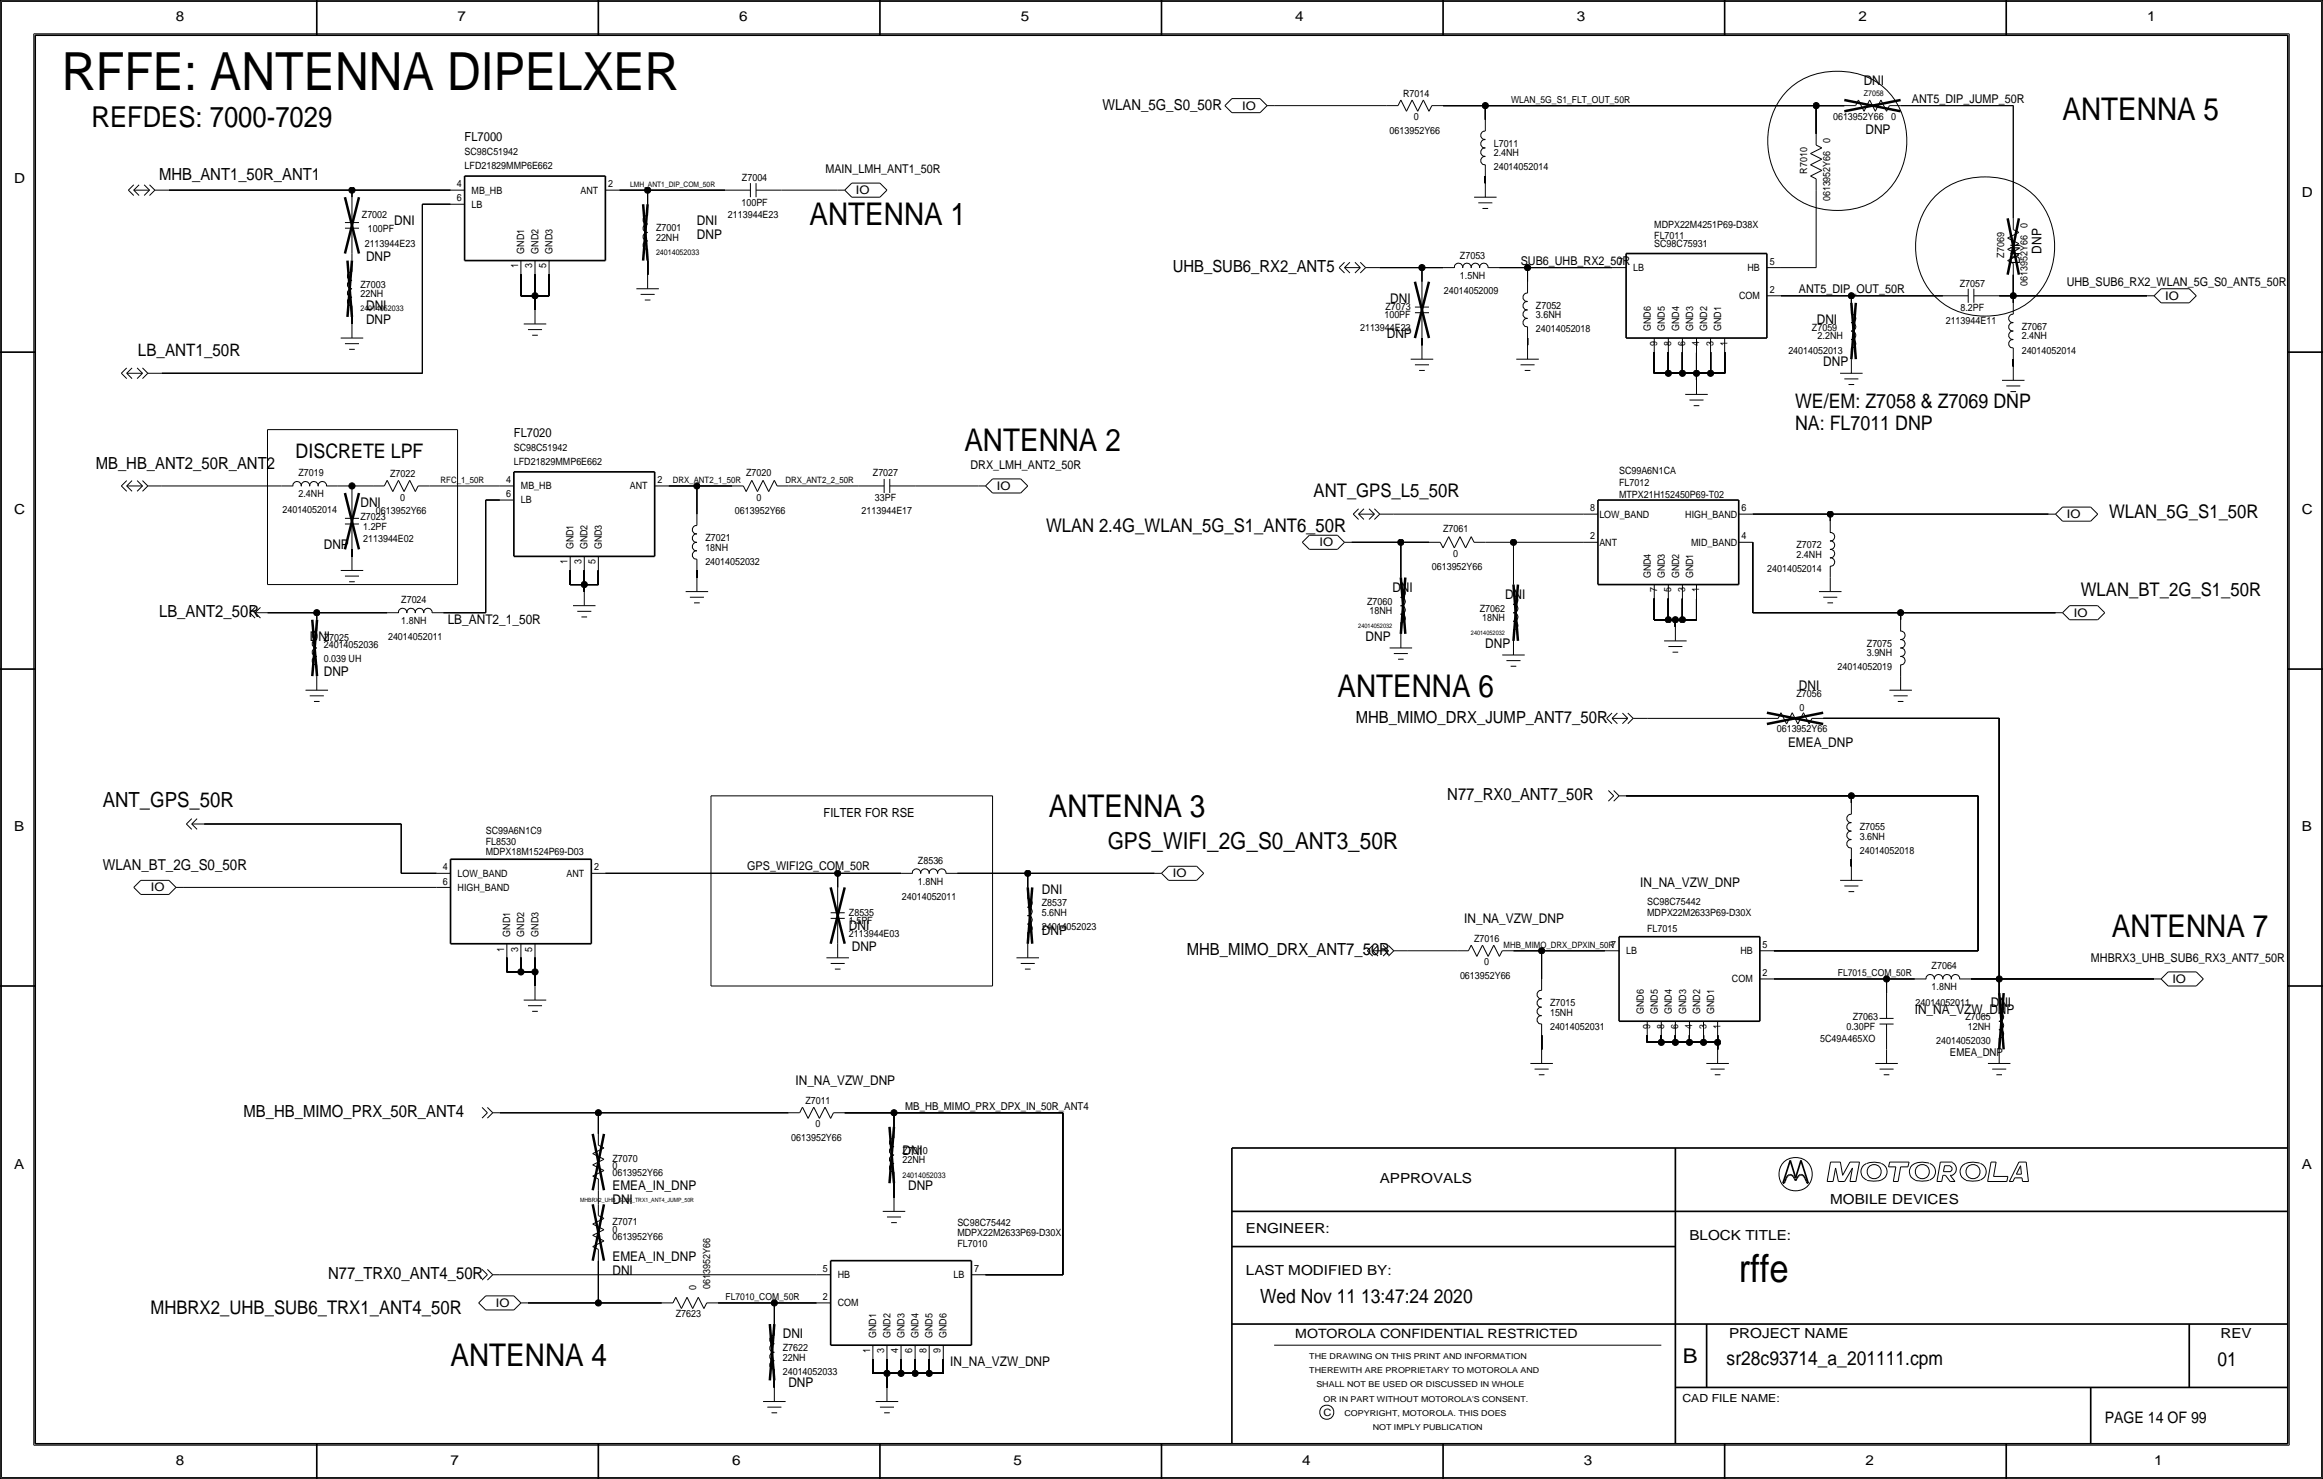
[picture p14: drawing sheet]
<svg xmlns="http://www.w3.org/2000/svg" width="419mm" height="267mm" viewBox="0 0 419 267" stroke-linecap="round" stroke-linejoin="round" font-family="sans-serif">
<defs><g id="words">
<text font-size="9.5" x="11.2" y="16.3">RFFE: ANTENNA DIPELXER</text>
<text font-size="7" x="313.7" y="231.1">rffe</text>
<g font-size="5.6">
<text x="372.1" y="21.6">ANTENNA 5</text>
<text x="146.1" y="40.6">ANTENNA 1</text>
<text x="174" y="81.3">ANTENNA 2</text>
<text x="241.3" y="125.7">ANTENNA 6</text>
<text x="189.2" y="147.3">ANTENNA 3</text>
<text x="381" y="168.9">ANTENNA 7</text>
<text x="81.3" y="246.4">ANTENNA 4</text>
</g>
<text font-size="5.2" x="16.5" y="22.9">REFDES: 7000-7029</text>
<text font-size="4.2" x="199.8" y="153.2">GPS_WIFI_2G_S0_ANT3_50R</text>
<text font-size="3.8" x="18.5" y="145.5">ANT_GPS_50R</text>
<text font-size="3.7" x="303.6" y="245.7">B</text>
<g font-size="3.6">
<text x="323.8" y="77.5">NA: FL7011 DNP</text>
<text x="323.8" y="73.7">WE/EM: Z7058 &amp; Z7069 DNP</text>
<text x="53.3" y="82.6">DISCRETE LPF</text>
</g>
<g font-size="3.5">
<text x="227.3" y="234.9">Wed Nov 11 13:47:24 2020</text>
<text x="311.5" y="246.2">sr28c93714_a_201111.cpm</text>
<text x="400.1" y="246.4">01</text>
</g>
<g font-size="3.4">
<text x="237" y="89.7">ANT_GPS_L5_50R</text>
<text x="380.5" y="93.5">WLAN_5G_S1_50R</text>
<text x="188.7" y="96">WLAN 2.4G_WLAN_5G_S1_ANT6_50R</text>
<text x="375.4" y="107.4">WLAN_BT_2G_S1_50R</text>
<text x="27.1" y="237">MHBRX2_UHB_SUB6_TRX1_ANT4_50R</text>
</g>
<text font-size="3.1" x="24.9" y="64.3">LB_ANT1_50R</text>
<g font-size="3">
<text x="28.7" y="32.5">MHB_ANT1_50R_ANT1</text>
<text x="211.6" y="49">UHB_SUB6_RX2_ANT5</text>
<text x="17.3" y="84.6">MB_HB_ANT2_50R_ANT2</text>
<text x="28.7" y="111.3">LB_ANT2_50R</text>
<text x="244.6" y="130.3">MHB_MIMO_DRX_JUMP_ANT7_50R</text>
<text x="261.1" y="144.3">N77_RX0_ANT7_50R</text>
<text x="214.1" y="172.2">MHB_MIMO_DRX_ANT7_50R</text>
<text x="43.9" y="201.4">MB_HB_MIMO_PRX_50R_ANT4</text>
<text x="59.2" y="230.6">N77_TRX0_ANT4_50R</text>
</g>
<text font-size="2.9" x="379.7" y="256.5">PAGE 14 OF 99</text>
<g font-size="2.7">
<text x="198.9" y="19.8">WLAN_5G_S0_50R</text>
<text x="18.5" y="157">WLAN_BT_2G_S0_50R</text>
</g>
<g font-size="2.5">
<text x="31.7" y="3.8">8</text>
<text x="82.6" y="3.8">7</text>
<text x="133.3" y="3.8">6</text>
<text x="184.1" y="3.8">5</text>
<text x="233.7" y="3.8">4</text>
<text x="284.5" y="3.8">3</text>
<text x="335.3" y="3.8">2</text>
<text x="387.3" y="3.8">1</text>
<text x="2.5" y="33">D</text>
<text x="415.3" y="35.6">D</text>
<text x="2.5" y="92.7">C</text>
<text x="415.3" y="92.7">C</text>
<text x="2.5" y="149.9">B</text>
<text x="415.3" y="149.9">B</text>
<text x="2.5" y="210.8">A</text>
<text x="248.9" y="213.4">APPROVALS</text>
<text x="415.3" y="210.8">A</text>
<text x="330.2" y="217.2">MOBILE DEVICES</text>
<text x="224.8" y="222.2">ENGINEER:</text>
<text x="304.8" y="223.5">BLOCK TITLE:</text>
<text x="224.8" y="229.9">LAST MODIFIED BY:</text>
<text x="312" y="241.2">PROJECT NAME</text>
<text x="400.6" y="241.3">REV</text>
<text x="31.7" y="264.2">8</text>
<text x="81.3" y="264.2">7</text>
<text x="132.1" y="264.2">6</text>
<text x="182.9" y="264.2">5</text>
<text x="234.9" y="264.2">4</text>
<text x="285.8" y="264.2">3</text>
<text x="336.5" y="264.2">2</text>
<text x="388.6" y="264.2">1</text>
</g>
<g font-size="2.4">
<text x="336.2" y="15.2">DNI</text>
<text x="336.5" y="24.1">DNP</text>
<text x="71.1" y="40.6">DNI</text>
<text x="125.7" y="40.6">DNI</text>
<text x="66" y="47">DNP</text>
<text x="125.7" y="43.2">DNP</text>
<text x="364.5" y="47.6" transform="rotate(-90 364.5 47.6)">DNI</text>
<text x="368.3" y="45.7" transform="rotate(-90 368.3 45.7)">DNP</text>
<text x="66" y="58.4">DNP</text>
<text x="66" y="55.9">DNI</text>
<text x="250.8" y="54.6">DNI</text>
<text x="327.8" y="58.4">DNI</text>
<text x="250.2" y="61">DNP</text>
<text x="328.9" y="66">DNP</text>
<text x="65" y="91.4">DNI</text>
<text x="58.4" y="99.1">DNP</text>
<text x="251.2" y="106.7">DNI</text>
<text x="271.5" y="108">DNI</text>
<text x="80.8" y="112.5">LB_ANT2_1_50R</text>
<text x="55.9" y="115.6">DNI</text>
<text x="246.4" y="115.6">DNP</text>
<text x="268" y="116.8">DNP</text>
<text x="58.4" y="121.9">DNP</text>
<text x="324.5" y="124.5">DNI</text>
<text x="322.6" y="134.6">EMEA_DNP</text>
<text x="188" y="161.3">DNI</text>
<text x="295.9" y="160">IN_NA_VZW_DNP</text>
<text x="153.2" y="167.6">DNI</text>
<text x="264.2" y="166.4">IN_NA_VZW_DNP</text>
<text x="153.7" y="171.4">DNP</text>
<text x="188" y="168.7">DNP</text>
<text x="345.4" y="182.9">IN_NA_VZW_DNP</text>
<text x="359.2" y="181.6">DNI</text>
<text x="143.5" y="195.6">IN_NA_VZW_DNP</text>
<text x="162.8" y="208.3">DNI</text>
<text x="110.5" y="214.6">EMEA_IN_DNP</text>
<text x="163.8" y="214.6">DNP</text>
<text x="110.5" y="217.2">DNI</text>
<text x="110.5" y="227.3">EMEA_IN_DNP</text>
<text x="110.5" y="229.9">DNI</text>
<text x="141.2" y="241.3">DNI</text>
<text x="142.2" y="250.2">DNP</text>
<text x="171.5" y="246.4">IN_NA_VZW_DNP</text>
</g>
<g font-size="2.3">
<text x="83.8" y="25.4">FL7000</text>
<text x="92.7" y="78.7">FL7020</text>
<text x="148.6" y="147.3">FILTER FOR RSE</text>
<text x="233.7" y="241.3">MOTOROLA CONFIDENTIAL RESTRICTED</text>
</g>
<g font-size="2.2">
<text x="344.9" y="18.5">ANT5_DIP_JUMP_50R</text>
<text x="148.9" y="31.2">MAIN_LMH_ANT1_50R</text>
<text x="274.4" y="47.8">SUB6_UHB_RX2_50R</text>
<text x="324.5" y="52.8">ANT5_DIP_OUT_50R</text>
<text x="372.9" y="51.6">UHB_SUB6_RX2_WLAN_5G_S0_ANT5_50R</text>
<text x="175.1" y="84.6">DRX_LMH_ANT2_50R</text>
<text x="134.8" y="157">GPS_WIFI2G_COM_50R</text>
<text x="377.2" y="173.5">MHBRX3_UHB_SUB6_RX3_ANT7_50R</text>
</g>
<g font-size="2.1">
<text x="224.1" y="19.8">IO</text>
<text x="154.4" y="35">IO</text>
<text x="390.7" y="54.1">IO</text>
<text x="179.8" y="88.3">IO</text>
<text x="372.9" y="93.4">IO</text>
<text x="238.1" y="98.5">IO</text>
<text x="374.1" y="111.2">IO</text>
<text x="27.2" y="160.7">IO</text>
<text x="211.6" y="158.2">IO</text>
<text x="391.9" y="177.2">IO</text>
<text x="89.5" y="235.7">IO</text>
</g>
<g font-size="2">
<text x="351.8" y="190.5">EMEA_DNP</text>
<text x="163.3" y="200.2">MB_HB_MIMO_PRX_DPX_IN_50R_ANT4</text>
<text x="303.5" y="252.7">CAD FILE NAME:</text>
</g>
<g font-size="1.8">
<text x="253.2" y="17.4">R7014</text>
<text x="255.1" y="21.7">0</text>
<text x="330.7" y="21.6">0613952Y66</text>
<text x="341.2" y="21.6">0</text>
<text x="83.8" y="27.9">SC98C51942</text>
<text x="250.7" y="24.1">0613952Y66</text>
<text x="269.5" y="26.5">L7011</text>
<text x="269.5" y="28.2">2.4NH</text>
<text x="330.2" y="25.8" transform="rotate(-90 330.2 25.8)">0</text>
<text x="82.4" y="33.8">4</text>
<text x="83.8" y="30.5">LFD21829MMP6E662</text>
<text x="85.1" y="34.9">MB_HB</text>
<text x="104.7" y="34.9">ANT</text>
<text x="109.7" y="33.8">2</text>
<text x="133.9" y="32.6">Z7004</text>
<text x="269.5" y="30.7">24014052014</text>
<text x="326" y="31.3" transform="rotate(-90 326 31.3)">R7010</text>
<text x="65.3" y="39.4">Z7002</text>
<text x="66.4" y="41.9">100PF</text>
<text x="82.4" y="36.3">6</text>
<text x="85.1" y="37.4">LB</text>
<text x="118.4" y="41.7">Z7001</text>
<text x="131.3" y="39.4">2113944E23</text>
<text x="133.8" y="37.1">100PF</text>
<text x="298.4" y="41.2">MDPX22M4251P69-D38X</text>
<text x="330.2" y="36.3" transform="rotate(-90 330.2 36.3)">0613952Y66</text>
<text x="365.8" y="41.1" transform="rotate(-90 365.8 41.1)">0</text>
<text x="65.8" y="44.5">2113944E23</text>
<text x="94.6" y="45.7" transform="rotate(-90 94.6 45.7)">GND1</text>
<text x="97.1" y="45.7" transform="rotate(-90 97.1 45.7)">GND2</text>
<text x="99.7" y="45.7" transform="rotate(-90 99.7 45.7)">GND3</text>
<text x="118.4" y="43.4">22NH</text>
<text x="263.4" y="46.6">Z7053</text>
<text x="292" y="47.8">7</text>
<text x="298.4" y="43">FL7011</text>
<text x="298.4" y="44.5">SC98C75931</text>
<text x="319.3" y="47.8">5</text>
<text x="361.6" y="46.5" transform="rotate(-90 361.6 46.5)">Z7069</text>
<text x="65" y="51.9">Z7003</text>
<text x="65" y="53.6">22NH</text>
<text x="93.5" y="48.4" transform="rotate(-90 93.5 48.4)">1</text>
<text x="96" y="48.4" transform="rotate(-90 96 48.4)">3</text>
<text x="98.6" y="48.4" transform="rotate(-90 98.6 48.4)">5</text>
<text x="260.5" y="53.1">24014052009</text>
<text x="263.4" y="50.3">1.5NH</text>
<text x="294.6" y="48.9">LB</text>
<text x="313.7" y="54">COM</text>
<text x="315.3" y="48.9">HB</text>
<text x="319.3" y="52.8">2</text>
<text x="353.6" y="51.7">Z7057</text>
<text x="365.8" y="51.6" transform="rotate(-90 365.8 51.6)">0613952Y66</text>
<text x="245.4" y="59.7">2113944E23</text>
<text x="249.8" y="57.4">100PF</text>
<text x="249.9" y="55.9">Z7073</text>
<text x="277.1" y="59.9">24014052018</text>
<text x="277.1" y="55.7">Z7052</text>
<text x="277.1" y="57.4">3.6NH</text>
<text x="297.8" y="59.7" transform="rotate(-90 297.8 59.7)">GND6</text>
<text x="300.4" y="59.7" transform="rotate(-90 300.4 59.7)">GND5</text>
<text x="302.9" y="59.7" transform="rotate(-90 302.9 59.7)">GND4</text>
<text x="305.5" y="59.7" transform="rotate(-90 305.5 59.7)">GND3</text>
<text x="308" y="59.7" transform="rotate(-90 308 59.7)">GND2</text>
<text x="310.5" y="59.7" transform="rotate(-90 310.5 59.7)">GND1</text>
<text x="326.9" y="59.7">Z7059</text>
<text x="351" y="58.4">2113944E11</text>
<text x="353.7" y="56.1">8.2PF</text>
<text x="364.7" y="59.5">Z7067</text>
<text x="299" y="62.4" transform="rotate(-90 299 62.4)">9</text>
<text x="301.5" y="62.4" transform="rotate(-90 301.5 62.4)">8</text>
<text x="304" y="62.4" transform="rotate(-90 304 62.4)">6</text>
<text x="306.6" y="62.4" transform="rotate(-90 306.6 62.4)">4</text>
<text x="309.1" y="62.4" transform="rotate(-90 309.1 62.4)">3</text>
<text x="311.7" y="62.4" transform="rotate(-90 311.7 62.4)">1</text>
<text x="322.6" y="63.8">24014052013</text>
<text x="327.9" y="61.2">2.2NH</text>
<text x="364.7" y="63.8">24014052014</text>
<text x="364.7" y="61.2">2.4NH</text>
<text x="92.7" y="81.3">SC98C51942</text>
<text x="92.7" y="83.8">LFD21829MMP6E662</text>
<text x="53.9" y="85.9">Z7019</text>
<text x="53.9" y="89.7">2.4NH</text>
<text x="70.4" y="86">Z7022</text>
<text x="91.3" y="89.7">6</text>
<text x="91.3" y="87.1">4</text>
<text x="94" y="88.2">MB_HB</text>
<text x="113.6" y="88.2">ANT</text>
<text x="118.6" y="87.1">2</text>
<text x="134.6" y="85.9">Z7020</text>
<text x="157.5" y="85.9">Z7027</text>
<text x="292.1" y="87.6">FL7012</text>
<text x="292.1" y="85.5">SC99A6N1CA</text>
<text x="292.1" y="89.7">MTPX21H152450P69-T02</text>
<text x="51" y="92.5">24014052014</text>
<text x="65" y="93.8">Z7023</text>
<text x="65.5" y="95.5">1.2PF</text>
<text x="67.8" y="92.7">0613952Y66</text>
<text x="72.2" y="90.3">0</text>
<text x="94" y="90.8">LB</text>
<text x="132.6" y="92.7">0613952Y66</text>
<text x="136.5" y="90.3">0</text>
<text x="155.5" y="92.7">2113944E17</text>
<text x="157.8" y="90.4">33PF</text>
<text x="286.9" y="92.2">8</text>
<text x="288.5" y="93.3">LOW_BAND</text>
<text x="304" y="93.3">HIGH_BAND</text>
<text x="314.2" y="92.2">6</text>
<text x="65.5" y="97.8">2113944E02</text>
<text x="102.4" y="101.7" transform="rotate(-90 102.4 101.7)">1</text>
<text x="103.5" y="99.1" transform="rotate(-90 103.5 99.1)">GND1</text>
<text x="104.9" y="101.7" transform="rotate(-90 104.9 101.7)">3</text>
<text x="106" y="99.1" transform="rotate(-90 106 99.1)">GND2</text>
<text x="107.4" y="101.7" transform="rotate(-90 107.4 101.7)">5</text>
<text x="108.6" y="99.1" transform="rotate(-90 108.6 99.1)">GND3</text>
<text x="127.3" y="97.6">Z7021</text>
<text x="127.3" y="101.9">24014052032</text>
<text x="127.3" y="99.3">18NH</text>
<text x="260.4" y="96">Z7061</text>
<text x="262.2" y="100.4">0</text>
<text x="286.9" y="97.3">2</text>
<text x="288.5" y="98.4">ANT</text>
<text x="305.1" y="98.4">MID_BAND</text>
<text x="314.2" y="97.3">4</text>
<text x="324.1" y="98.9">Z7072</text>
<text x="324.1" y="100.6">2.4NH</text>
<text x="258.3" y="102.9">0613952Y66</text>
<text x="297.8" y="104.3" transform="rotate(-90 297.8 104.3)">GND4</text>
<text x="299" y="106.8" transform="rotate(-90 299 106.8)">7</text>
<text x="300.4" y="104.3" transform="rotate(-90 300.4 104.3)">GND3</text>
<text x="301.5" y="106.8" transform="rotate(-90 301.5 106.8)">5</text>
<text x="302.9" y="104.3" transform="rotate(-90 302.9 104.3)">GND2</text>
<text x="304" y="106.8" transform="rotate(-90 304 106.8)">3</text>
<text x="305.5" y="104.3" transform="rotate(-90 305.5 104.3)">GND1</text>
<text x="306.6" y="106.8" transform="rotate(-90 306.6 106.8)">1</text>
<text x="318.8" y="103.1">24014052014</text>
<text x="72.4" y="108.7">Z7024</text>
<text x="72.4" y="112.5">1.8NH</text>
<text x="246.6" y="109">Z7060</text>
<text x="247.1" y="110.7">18NH</text>
<text x="267" y="110.3">Z7062</text>
<text x="267.4" y="112">18NH</text>
<text x="58.4" y="115.6">Z7025</text>
<text x="58.4" y="119.4">0.039 UH</text>
<text x="58.4" y="116.8">24014052036</text>
<text x="70" y="115.3">24014052011</text>
<text x="336.8" y="116.6">Z7075</text>
<text x="336.8" y="118.4">3.9NH</text>
<text x="324.1" y="125.7">Z7056</text>
<text x="331.5" y="120.9">24014052019</text>
<text x="324.7" y="128.3">0</text>
<text x="320.6" y="132.1">0613952Y66</text>
<text x="335.5" y="149.7">Z7055</text>
<text x="87.6" y="152.4">FL8530</text>
<text x="87.6" y="154.2">MDPX18M1524P69-D03</text>
<text x="87.6" y="150.4">SC99A6N1C9</text>
<text x="165.6" y="155.8">Z8536</text>
<text x="335.5" y="153.9">24014052018</text>
<text x="335.5" y="151.4">3.6NH</text>
<text x="79.9" y="157">4</text>
<text x="79.9" y="159.5">6</text>
<text x="82.5" y="160.6">HIGH_BAND</text>
<text x="82.5" y="158.1">LOW_BAND</text>
<text x="102.2" y="158.1">ANT</text>
<text x="107.2" y="157">2</text>
<text x="165.6" y="159.5">1.8NH</text>
<text x="153.2" y="165.1">Z8535</text>
<text x="153.2" y="166.6">1.5PF</text>
<text x="162.7" y="162.3">24014052011</text>
<text x="188" y="163.4">Z8537</text>
<text x="188" y="165.1">5.6NH</text>
<text x="188" y="167.6">24014052023</text>
<text x="297.2" y="163.3">SC98C75442</text>
<text x="297.2" y="165.1">MDPX22M2633P69-D30X</text>
<text x="90.9" y="171.6" transform="rotate(-90 90.9 171.6)">1</text>
<text x="92" y="168.9" transform="rotate(-90 92 168.9)">GND1</text>
<text x="93.5" y="171.6" transform="rotate(-90 93.5 171.6)">3</text>
<text x="94.6" y="168.9" transform="rotate(-90 94.6 168.9)">GND2</text>
<text x="96" y="171.6" transform="rotate(-90 96 171.6)">5</text>
<text x="97.1" y="168.9" transform="rotate(-90 97.1 168.9)">GND3</text>
<text x="153.2" y="168.9">2113944E03</text>
<text x="265.9" y="169.8">Z7016</text>
<text x="290.7" y="171">7</text>
<text x="293.4" y="172.1">LB</text>
<text x="297.2" y="168">FL7015</text>
<text x="314" y="172.1">HB</text>
<text x="318" y="171">5</text>
<text x="263.4" y="176.5">0613952Y66</text>
<text x="267.8" y="174.1">0</text>
<text x="312.5" y="177.1">COM</text>
<text x="318" y="176">2</text>
<text x="348.5" y="174.8">Z7064</text>
<text x="348.5" y="178.6">1.8NH</text>
<text x="279.7" y="185.7">24014052031</text>
<text x="279.7" y="183.1">15NH</text>
<text x="279.7" y="181.4">Z7015</text>
<text x="296.6" y="182.9" transform="rotate(-90 296.6 182.9)">GND6</text>
<text x="297.7" y="185.6" transform="rotate(-90 297.7 185.6)">9</text>
<text x="299.1" y="182.9" transform="rotate(-90 299.1 182.9)">GND5</text>
<text x="300.2" y="185.6" transform="rotate(-90 300.2 185.6)">8</text>
<text x="301.6" y="182.9" transform="rotate(-90 301.6 182.9)">GND4</text>
<text x="302.8" y="185.6" transform="rotate(-90 302.8 185.6)">6</text>
<text x="304.2" y="182.9" transform="rotate(-90 304.2 182.9)">GND3</text>
<text x="305.3" y="185.6" transform="rotate(-90 305.3 185.6)">4</text>
<text x="306.7" y="182.9" transform="rotate(-90 306.7 182.9)">GND2</text>
<text x="307.8" y="185.6" transform="rotate(-90 307.8 185.6)">3</text>
<text x="309.3" y="182.9" transform="rotate(-90 309.3 182.9)">GND1</text>
<text x="310.4" y="185.6" transform="rotate(-90 310.4 185.6)">1</text>
<text x="333.1" y="185.7">0.30PF</text>
<text x="334.3" y="183.9">Z7063</text>
<text x="345.6" y="181.4">24014052011</text>
<text x="354.6" y="183.9">Z7065</text>
<text x="355" y="185.7">12NH</text>
<text x="328.4" y="188">5C49A465XO</text>
<text x="349.3" y="188.2">24014052030</text>
<text x="145.3" y="199">Z7011</text>
<text x="147.1" y="203.3">0</text>
<text x="110.5" y="209.6">Z7070</text>
<text x="142.8" y="205.7">0613952Y66</text>
<text x="162.8" y="208.1">Z7010</text>
<text x="162.8" y="209.8">22NH</text>
<text x="110.5" y="212.1">0613952Y66</text>
<text x="110.5" y="210.8">0</text>
<text x="110.5" y="221">Z7071</text>
<text x="172.7" y="221.1">SC98C75442</text>
<text x="110.5" y="223.5">0613952Y66</text>
<text x="110.5" y="222.2">0</text>
<text x="172.7" y="224.8">FL7010</text>
<text x="172.7" y="223">MDPX22M2633P69-D30X</text>
<text x="125.6" y="232.7" transform="rotate(-90 125.6 232.7)">0</text>
<text x="128.1" y="232.4" transform="rotate(-90 128.1 232.4)">0613952Y66</text>
<text x="148.5" y="229.4">5</text>
<text x="151.1" y="230.5">HB</text>
<text x="172" y="230.5">LB</text>
<text x="175.8" y="229.4">7</text>
<text x="121.9" y="237.5">Z7623</text>
<text x="148.5" y="234.4">2</text>
<text x="151.1" y="235.6">COM</text>
<text x="141.2" y="243.6">Z7622</text>
<text x="141.2" y="245.4">22NH</text>
<text x="157" y="244" transform="rotate(-90 157 244)">1</text>
<text x="158.1" y="241.3" transform="rotate(-90 158.1 241.3)">GND1</text>
<text x="159.5" y="244" transform="rotate(-90 159.5 244)">3</text>
<text x="160.6" y="241.3" transform="rotate(-90 160.6 241.3)">GND2</text>
<text x="162.1" y="244" transform="rotate(-90 162.1 244)">4</text>
<text x="163.2" y="241.3" transform="rotate(-90 163.2 241.3)">GND3</text>
<text x="164.6" y="244" transform="rotate(-90 164.6 244)">6</text>
<text x="165.7" y="241.3" transform="rotate(-90 165.7 241.3)">GND4</text>
<text x="167.1" y="244" transform="rotate(-90 167.1 244)">8</text>
<text x="168.2" y="241.3" transform="rotate(-90 168.2 241.3)">GND5</text>
<text x="169.7" y="244" transform="rotate(-90 169.7 244)">9</text>
<text x="170.8" y="241.3" transform="rotate(-90 170.8 241.3)">GND6</text>
<text x="141.2" y="247.9">24014052033</text>
<text x="238.8" y="255.3">C</text>
</g>
<g font-size="1.7">
<text x="272.6" y="18.5">WLAN_5G_S1_FLT_OUT_50R</text>
<text x="331.6" y="176">FL7015_COM_50R</text>
<text x="130.9" y="234.4">FL7010_COM_50R</text>
</g>
<g font-size="1.6">
<text x="79.5" y="87.1">RFC_1_50R</text>
<text x="121.4" y="87.1">DRX_ANT2_1_50R</text>
<text x="141.7" y="87.1">DRX_ANT2_2_50R</text>
<text x="271.3" y="170.9">MHB_MIMO_DRX_DPXIN_50R</text>
</g>
<g font-size="1.5">
<text x="236.2" y="245.1">THE DRAWING ON THIS PRINT AND INFORMATION</text>
<text x="236.2" y="247.6">THEREWITH ARE PROPRIETARY TO MOTOROLA AND</text>
<text x="237.5" y="250.2">SHALL NOT BE USED OR DISCUSSED IN WHOLE</text>
<text x="238.8" y="252.7">OR IN PART WITHOUT MOTOROLA'S CONSENT.</text>
<text x="242.6" y="255.3">COPYRIGHT, MOTOROLA. THIS DOES</text>
<text x="247.6" y="257.8">NOT IMPLY PUBLICATION</text>
</g>
<g font-size="1.4">
<text x="336.3" y="17.3">Z7058</text>
<text x="113.7" y="33.8">LMH_ANT1_DIP_COM_50R</text>
<text x="118.4" y="46">24014052033</text>
<text x="65" y="56.1">24014052033</text>
<text x="162.8" y="212.3">24014052033</text>
</g>
<g font-size="1.1">
<text x="245.1" y="113.3">24014052032</text>
<text x="265.4" y="114.6">24014052032</text>
<text x="104.7" y="216.7">MHBRX2_UHB_SUB6_TRX1_ANT4_JUMP_50R</text>
</g>
</g></defs>
<!-- layer: Nets -->
<g fill="none" stroke="#000" stroke-width=".18">
<path d="M229.9 19.1h20.3zM260.3 19.1h7.7zM268 19.1v2.5zM268 19.1h59.7zM322.9 15.9a13.5 13.5 0 0 1 17.1 0 13.3 13.3 0 0 1 0 19 13.5 13.5 0 0 1-17.1 0 13.3 13.3 0 0 1 0-19zM327.7 19.1v5zM327.7 19.1h5zM342.9 19.1h20.3zM363.2 19.1v20.3zM30.5 34.3h33zM63.5 34.3v1.3zM63.5 34.3h17.8z"/>
<path d="M76.2 36.8v30.5zM76.2 36.8h5.1zM111.8 34.3h5zM116.8 34.3v2.5zM116.8 34.3h14zM141 34.3h10.1zM268 31.8v1.2zM327.7 34.3v14zM349.6 34.9a13.5 13.5 0 0 1 17.1 0 13.3 13.3 0 0 1 0 19.1 13.5 13.5 0 0 1-17.1 0 13.3 13.3 0 0 1 0-19.1zM63.5 57.2v1.2zM63.5 45.7v1.3zM94 49.5v3.8z"/>
<path d="M94 53.3h2.5zM96.5 53.3v2.6zM96.5 53.3h2.6zM96.5 49.5v3.8zM99.1 49.5v3.8zM116.8 47v2.5zM248.9 48.3h7.6zM256.5 48.3v2.5zM256.5 48.3h3.8zM270.5 48.3h5.1zM275.6 48.3v2.5zM275.6 48.3h15.2z"/>
<path d="M321.3 48.3h6.4zM321.3 53.3h12.7zM334 53.3v1.3zM334 53.3h16.5zM360.7 53.3h2.5zM363.2 53.3v1.3zM363.2 53.3h24.1zM363.2 49.5v3.8zM29.2 67.3h47zM48.3 77.5v27.9zM48.3 77.5h34.2zM82.5 77.5v27.9z"/>
<path d="M256.5 61v1.2zM275.6 61v1.2zM298.4 63.5v3.8zM298.4 67.3h2.6zM301 63.5v3.8zM301 67.3h2.5zM303.5 63.5v3.8zM303.5 67.3h2.6zM306.1 67.3v1.3zM306.1 63.5v3.8zM306.1 67.3h2.5zM308.6 63.5v3.8z"/>
<path d="M308.6 67.3h2.5zM311.1 63.5v3.8zM363.2 64.8v1.2zM29.2 87.6h21.6zM61 87.6h2.5zM63.5 99.1v1.2zM63.5 87.6v1.3zM63.5 87.6h3.8zM77.5 87.6h12.7zM87.6 90.2v20.3zM87.6 90.2h2.6zM120.7 87.6h5z"/>
<path d="M125.7 87.6v5.1zM125.7 87.6h6.4zM142.2 87.6h12.7zM165.1 87.6h11.4zM243.8 97.8h8.9zM251.5 92.7h34.2zM252.7 97.8v6.3zM252.7 97.8h5.1zM268 97.8h5zM273 97.8v7.6zM273 97.8h12.7zM316.2 92.7h14z"/>
<path d="M316.2 97.8v12.7zM330.2 92.7v1.3zM330.2 92.7h39.4zM48.3 105.4h34.2zM48.3 110.5h8.8zM57.1 110.5v1.3zM57.1 110.5h12.7zM80 110.5h7.6zM102.9 102.9v2.5zM102.9 105.4h2.5zM105.4 105.4v1.3zM105.4 102.9v2.5z"/>
<path d="M105.4 105.4h2.5zM107.9 102.9v2.5zM125.7 102.9v1.2zM298.4 108v3.8zM298.4 111.8h2.6zM301 111.8h1.3zM301 108v3.8zM302.3 111.8v1.2zM302.3 111.8h1.2zM303.5 108v3.8zM303.5 111.8h2.6zM306.1 108v3.8z"/>
<path d="M316.2 110.5h26.7zM342.9 110.5v1.3zM342.9 110.5h27.9zM297.2 129.5h21.6zM328.9 129.5h31.8zM360.7 129.5v47zM36.8 148.6h35.6zM72.4 157.5h6.3zM72.4 148.6v8.9zM109.2 157.5h41.9zM128.3 143.5v34.3zM128.3 143.5h50.8z"/>
<path d="M151.1 157.5v2.5zM151.1 157.5h11.5zM172.7 157.5h12.7zM179.1 143.5v34.3zM185.4 157.5v2.5zM185.4 157.5h22.9zM293.4 143.5h40.6zM334 154.9v1.3zM334 143.5v1.3zM334 143.5h22.9zM356.9 143.5v27.9zM33 160h45.7z"/>
<path d="M91.4 172.7v2.6zM91.4 175.3h2.6zM94 172.7v2.6zM94 175.3h2.5zM96.5 175.3v2.5zM96.5 172.7v2.6zM128.3 177.8h50.8zM254 171.4h8.9zM273.1 171.4h5zM278.1 171.5v5zM278.1 171.4h11.5zM320 176.5h20.4z"/>
<path d="M320 171.4h36.9zM340.4 176.5v2.6zM340.4 176.5h5zM355.6 176.5h5.1zM360.7 176.5v2.6zM360.7 176.5h27.9zM278.1 186.7v2.5zM297.2 186.7v1.3zM297.2 188h2.5zM299.7 186.7v1.3zM299.7 188h2.6zM302.3 186.7v1.3z"/>
<path d="M302.3 188h2.5zM304.8 186.7v1.3zM304.8 188h2.5zM307.3 186.7v1.3zM307.3 188h2.6zM309.9 188v1.2zM309.9 186.7v1.3zM90.2 200.7h17.7zM107.9 214.6v2.6zM107.9 200.7v3.8zM107.9 200.7h34.3zM152.4 200.7h8.9z"/>
<path d="M161.3 213.4v2.5zM161.3 200.7v2.5zM161.3 200.7h30.5zM191.8 200.7v29.2zM90.2 229.9h57.1zM95.2 234.9h12.7zM107.9 227.3v7.6zM108 234.9h11.4zM129.5 234.9h10.2zM139.7 235v3.8zM139.7 234.9h7.6zM177.8 229.9h14z"/>
<path d="M139.7 248.9v1.3zM157.5 247.6h2.5zM157.5 245.1v2.5zM160 247.6v2.6zM160 245.1v2.5zM160 247.6h2.6zM162.6 247.6h2.5zM162.6 245.1v2.5zM165.1 245.1v2.5zM165.1 247.6h2.5zM167.6 247.6h2.6zM167.6 245.1v2.5z"/>
<path d="M170.2 245.1v2.5z"/>
</g>
<g fill="#000" stroke="#000" stroke-width=".18">
<circle cx="268" cy="19" r=".56"/>
<circle cx="327.7" cy="19" r=".56"/>
<circle cx="63.5" cy="34.3" r=".56"/>
<circle cx="116.8" cy="34.3" r=".56"/>
<circle cx="96.5" cy="53.3" r=".56"/>
<circle cx="256.5" cy="48.3" r=".56"/>
<circle cx="275.6" cy="48.3" r=".56"/>
<circle cx="334" cy="53.3" r=".56"/>
<circle cx="363.2" cy="53.3" r=".56"/>
<circle cx="301" cy="67.3" r=".56"/>
<circle cx="303.5" cy="67.3" r=".56"/>
<circle cx="306.1" cy="67.3" r=".56"/>
<circle cx="308.6" cy="67.3" r=".56"/>
<circle cx="63.5" cy="87.6" r=".56"/>
<circle cx="125.7" cy="87.6" r=".56"/>
<circle cx="252.7" cy="97.8" r=".56"/>
<circle cx="273.1" cy="97.8" r=".56"/>
<circle cx="330.2" cy="92.7" r=".56"/>
<circle cx="57.2" cy="110.5" r=".56"/>
<circle cx="105.4" cy="105.4" r=".56"/>
<circle cx="301" cy="111.8" r=".56"/>
<circle cx="302.3" cy="111.8" r=".56"/>
<circle cx="303.5" cy="111.8" r=".56"/>
<circle cx="342.9" cy="110.5" r=".56"/>
<circle cx="151.1" cy="157.5" r=".56"/>
<circle cx="185.4" cy="157.5" r=".56"/>
<circle cx="334" cy="143.5" r=".56"/>
<circle cx="94" cy="175.3" r=".56"/>
<circle cx="96.5" cy="175.3" r=".56"/>
<circle cx="278.1" cy="171.4" r=".56"/>
<circle cx="340.4" cy="176.5" r=".56"/>
<circle cx="360.7" cy="176.5" r=".56"/>
<circle cx="299.7" cy="188" r=".56"/>
<circle cx="302.3" cy="188" r=".56"/>
<circle cx="304.8" cy="188" r=".56"/>
<circle cx="307.3" cy="188" r=".56"/>
<circle cx="309.9" cy="188" r=".56"/>
<circle cx="107.9" cy="200.7" r=".56"/>
<circle cx="161.3" cy="200.7" r=".56"/>
<circle cx="107.9" cy="234.9" r=".56"/>
<circle cx="139.7" cy="234.9" r=".56"/>
<circle cx="160" cy="247.6" r=".56"/>
<circle cx="162.6" cy="247.6" r=".56"/>
<circle cx="165.1" cy="247.6" r=".56"/>
<circle cx="167.6" cy="247.6" r=".56"/>
</g>
<!-- layer: Components -->
<g fill="none" stroke="#000" stroke-width=".18">
<path d="M221 19.1l1.2 1.2zM222.2 17.8l-1.2 1.2zM222.3 17.8h5zM227.3 17.8l1.3 1.2zM228.6 19.1h1.3zM228.6 19.1l-1.3 1.2zM250.2 19.1h2zM252.7 18l-.5 1zM252.7 18l1 2.1zM254.8 18l-1.1 2.1zM254.8 18l1 2.1zM256.8 18l-1 2.1z"/>
<path d="M256.8 18l1 2.1zM258.3 19.1l-.5 1zM258.3 19.1h2zM332.7 19.1h2.1zM335.3 18l-.5 1zM335.3 18l1 2.1zM337.3 18l-1 2.1zM337.3 18l1 2.1zM339.3 18l-1 2.1zM339.3 18l1.1 2.1zM340.9 19.1l-.5 1zM340.9 19.1h2z"/>
<path d="M23.2 34.3l.9 1zM23.2 34.3l.9-1zM24.1 34.3l1 1zM24.1 34.3l1-1zM24.1 34.3h2.9zM26 33.3l1 1zM26 35.3l1-1zM27 33.3l.9 1zM27 35.3l.9-1zM27.9 34.3h2.6zM63.5 35.6v4.5zM81.3 34.3h2.5z"/>
<path d="M81.3 36.8h2.5zM109.2 34.3h2.6zM116.8 36.8v2.1zM116.8 38.9a.74 .74 0 0 0-.8 .8 .74 .74 0 0 0 .8 .7M130.8 34.3h4.6zM135.4 33v2.6zM136.4 34.3h4.6zM136.4 33v2.6zM151.1 34.3h1.3zM152.4 34.3l1.3 1.3zM153.7 35.6h5zM153.7 33h5z"/>
<path d="M153.7 33l-1.3 1.3zM158.7 33l1.3 1.3zM160 34.3l-1.2 1.3zM222.3 20.3h5zM265.9 35.6h4.1zM266.7 36.6h2.5zM267.5 37.6h1zM268 29.7v2.1zM268 21.6v2zM268 33v2.6zM268 23.7a.74 .74 0 0 0-.9 .7 .74 .74 0 0 0 .9 .7M268 26.7a.74 .74 0 0 0-.9 .8 .74 .74 0 0 0 .9 .7"/>
<path d="M268 28.2a.74 .74 0 0 0-.9 .8 .74 .74 0 0 0 .9 .7M268 25.2a.74 .74 0 0 0-.9 .7 .74 .74 0 0 0 .9 .8M326.6 31.8l1.1 .5zM326.6 29.7l2.1 1zM326.6 29.7l2.1-1zM326.6 27.7l2.1-1zM326.6 31.7l2.1-1zM326.6 27.7l2.1 1zM327.7 24.1v2.1zM327.7 32.3v2zM327.7 26.2l1 .5zM363.2 39.4v2z"/>
<path d="M62.2 40.1h2.6zM62.2 41.1h2.6zM63.5 41.1v4.6zM63.5 55.1v2.1zM63.5 47v2zM63.5 58.4v2.6zM63.5 49.1a.74 .74 0 0 0-.8 .7 .74 .74 0 0 0 .8 .7M63.5 52.1a.74 .74 0 0 0-.8 .8 .74 .74 0 0 0 .8 .7M63.5 53.6a.74 .74 0 0 0-.8 .8 .74 .74 0 0 0 .8 .7M63.5 50.6a.74 .74 0 0 0-.8 .7 .74 .74 0 0 0 .8 .8M94 47v2.5zM94.5 58.4h4.1z"/>
<path d="M95.3 59.4h2.5zM96.5 47v2.5zM96.5 55.9v2.5zM99.1 47v2.5zM114.8 52.1h4.1zM115.6 53.1h2.5zM116.3 54.1h1zM116.8 45v2zM116.8 49.5v2.6zM116.8 42a.74 .74 0 0 0-.8 .7 .74 .74 0 0 0 .8 .7M116.8 43.5a.74 .74 0 0 0-.8 .7 .74 .74 0 0 0 .8 .8M116.8 40.4a.74 .74 0 0 0-.8 .8 .74 .74 0 0 0 .8 .7"/>
<path d="M241.6 48.3l1 .9zM241.6 48.3l1-1zM242.6 48.3l.9 .9zM242.6 48.3l.9-1zM242.6 48.3h2.8zM244.4 47.3l1 1zM244.4 49.2l1-.9zM245.4 47.3l1 1zM245.4 49.2l1-.9zM246.4 48.3h2.5zM255.3 55.4h2.5zM255.3 56.4h2.5z"/>
<path d="M256.5 56.4v4.6zM256.5 50.8v4.6zM260.3 48.3h2.1zM262.4 48.3a.75 .75 0 0 1 .7-.8 .75 .75 0 0 1 .8 .8M263.9 48.3a.75 .75 0 0 1 .7-.8 .75 .75 0 0 1 .8 .8M265.4 48.3a.75 .75 0 0 1 .8-.8 .75 .75 0 0 1 .7 .8M267 48.3a.75 .75 0 0 1 .7-.8 .75 .75 0 0 1 .7 .8M268.5 48.3h2zM275.6 58.9v2.1zM275.6 50.8v2zM275.6 52.9a.74 .74 0 0 0-.8 .7 .74 .74 0 0 0 .8 .8M275.6 55.9a.74 .74 0 0 0-.8 .8 .74 .74 0 0 0 .8 .7"/>
<path d="M275.6 57.5a.74 .74 0 0 0-.8 .7 .74 .74 0 0 0 .8 .7M275.6 54.4a.74 .74 0 0 0-.8 .7 .74 .74 0 0 0 .8 .8M290.8 48.3h2.6zM318.8 48.3h2.5zM318.8 53.3h2.5zM334 56.7a.75 .75 0 0 1 .8 .7 .75 .75 0 0 1-.8 .8M334 59.7a.75 .75 0 0 1 .8 .8 .75 .75 0 0 1-.8 .7M334 58.2a.75 .75 0 0 1 .8 .8 .75 .75 0 0 1-.8 .7M334 54.6v2zM350.5 53.3h4.6zM355.1 52.1v2.5zM356.1 53.3h4.6z"/>
<path d="M356.1 52.1v2.5zM362.2 47l1 .5zM362.2 45l2 1zM362.2 45l2-1.1zM362.2 42.9l2-1zM362.2 47l2-1zM362.2 42.9l2 1zM363.2 47.5v2zM363.2 54.6v2zM363.2 56.7a.74 .74 0 0 0-.8 .7 .74 .74 0 0 0 .8 .8M363.2 59.7a.74 .74 0 0 0-.8 .8 .74 .74 0 0 0 .8 .7M363.2 58.2a.74 .74 0 0 0-.8 .8 .74 .74 0 0 0 .8 .7"/>
<path d="M363.2 41.4l1 .5zM387.4 53.3h1.2zM388.6 53.3l1.3 1.3zM388.6 53.3l1.3-1.2zM389.9 54.6h5.1zM389.9 52.1h5.1zM395 52.1l1.2 1.2zM396.2 53.3l-1.2 1.3zM21.9 67.3l1 1zM21.9 67.3l1-1zM22.9 67.3l.9 1zM22.9 67.3l.9-1z"/>
<path d="M22.9 67.3h2.8zM24.7 66.3l1 1zM24.7 68.3l1-1zM25.7 66.3l1 1zM25.7 68.3l1-1zM26.7 67.3h2.5zM61.5 61h4zM62.2 62h2.6zM63 63h1zM96 60.5h1zM254.5 64.8h4.1zM255.3 65.8h2.5z"/>
<path d="M256 66.8h1zM256.5 62.2v2.6zM273.6 64.8h4zM274.3 65.8h2.6zM275.1 66.8h1zM275.6 62.2v2.6zM298.4 61v2.5zM301 61v2.5zM303.5 61v2.5zM304 71.1h4.1zM304.8 72.1h2.5zM305.6 73.2h1z"/>
<path d="M306.1 61v2.5zM306.1 68.6v2.5zM308.6 61v2.5zM311.1 61v2.5zM332 67.3h4zM332.7 68.3h2.6zM333.5 69.3h1zM334 61.3a.75 .75 0 0 1 .8 .7 .75 .75 0 0 1-.8 .7M334 64.8v2.5zM334 62.7v2.1zM361.2 68.6h4.1zM362 69.6h2.5z"/>
<path d="M362.7 70.6h1zM363.2 62.7v2.1zM363.2 66v2.6zM363.2 61.3a.74 .74 0 0 0-.8 .7 .74 .74 0 0 0 .8 .7M21.9 87.6l1 1zM21.9 87.6l1-.9zM22.9 87.6l.9 1zM22.9 87.6l.9-.9zM22.9 87.6h2.8zM24.7 86.7l1 .9zM24.7 88.6l1-1zM25.7 86.7l1 .9z"/>
<path d="M25.7 88.6l1-1zM26.7 87.6h2.5zM50.8 87.6h2zM52.8 87.7a.75 .75 0 0 1 .8-.9 .75 .75 0 0 1 .7 .9M54.4 87.7a.75 .75 0 0 1 .7-.9 .75 .75 0 0 1 .7 .9M55.9 87.7a.75 .75 0 0 1 .7-.9 .75 .75 0 0 1 .8 .9M57.4 87.7a.75 .75 0 0 1 .7-.9 .75 .75 0 0 1 .8 .9M58.9 87.6h2.1zM62.2 94.5h2.6zM62.2 93.5h2.6zM63.5 94.5v4.6zM63.5 88.9v4.6z"/>
<path d="M67.3 87.6h2zM69.8 86.6l-.5 1zM69.9 86.6l1 2zM71.9 86.6l-1 2zM71.9 86.6l1 2zM73.9 86.6l-1 2zM73.9 86.6l1 2zM75.4 87.6l-.5 1zM75.4 87.6h2.1zM90.2 87.6h2.5zM90.2 90.2h2.5zM118.1 87.6h2.5z"/>
<path d="M125.7 92.7v2zM125.7 94.8a.74 .74 0 0 0-.8 .7 .74 .74 0 0 0 .8 .8M125.7 97.8a.74 .74 0 0 0-.8 .8 .74 .74 0 0 0 .8 .7M125.7 99.4a.74 .74 0 0 0-.8 .7 .74 .74 0 0 0 .8 .7M125.7 96.3a.74 .74 0 0 0-.8 .8 .74 .74 0 0 0 .8 .7M132.1 87.6h2zM134.1 87.6l.5 1zM135.6 86.6l1.1 2zM135.6 86.6l-1 2zM137.7 86.6l1 2zM137.7 86.6l-1 2zM139.7 86.6l-1 2z"/>
<path d="M139.7 86.6l.5 1zM140.2 87.6h2zM154.9 87.6h4.6zM159.5 86.4v2.5zM160.5 87.6h4.6zM160.5 86.4v2.5zM176.5 87.6h1.3zM177.8 87.6l1.3 1.3zM179.1 88.9h5zM179.1 86.4h5zM179.1 86.4l-1.3 1.2zM184.1 86.4l1.3 1.2z"/>
<path d="M185.4 87.6l-1.2 1.3zM234.9 97.8l1.3 1.3zM236.2 96.5l-1.2 1.3zM236.2 99.1h5.1zM236.2 96.5h5.1zM241.3 96.5l1.3 1.3zM242.6 97.8h1.2zM242.6 97.8l-1.3 1.3zM244.1 92.7l1 1zM244.1 92.7l1-1zM245.1 92.7l1 1zM245.1 92.7l1-1z"/>
<path d="M245.1 92.7h2.9zM247 91.7l1 1zM247 93.7l1-1zM248 91.7l.9 1zM248 93.7l.9-1zM248.9 92.7h2.6zM257.8 97.8h2zM259.8 97.8l.5 1zM261.4 96.8l-1 2zM261.4 96.8l1 2zM263.4 96.8l1 2zM263.4 96.8l-1 2z"/>
<path d="M265.4 96.8l-1 2zM265.4 96.8l.5 1zM265.9 97.8h2.1zM285.8 92.7h2.5zM285.8 97.8h2.5zM313.7 97.8h2.5zM313.7 92.7h2.5zM330.1 96.1a.75 .75 0 0 1 .9 .7 .75 .75 0 0 1-.9 .7M330.1 99.1a.75 .75 0 0 1 .9 .7 .75 .75 0 0 1-.9 .8M330.1 97.6a.75 .75 0 0 1 .9 .7 .75 .75 0 0 1-.9 .8M330.2 94v2zM369.6 92.7h1.2z"/>
<path d="M370.8 92.7l1.3 1.3zM372.1 94h5.1zM372.1 91.4h5.1zM372.1 91.4l-1.3 1.3zM377.2 91.4l1.3 1.3zM378.5 92.7l-1.3 1.3zM45.1 110.5l.9 1zM45.1 110.5l.9-1zM46 110.5l1 1zM46 110.5h2.3zM46 110.5l1-1zM57.1 111.8v2z"/>
<path d="M57.1 119.9v2zM57.1 116.9a.74 .74 0 0 0-.8 .7 .74 .74 0 0 0 .8 .8M57.1 113.8a.74 .74 0 0 0-.8 .8 .74 .74 0 0 0 .8 .7M57.1 115.4a.74 .74 0 0 0-.8 .7 .74 .74 0 0 0 .8 .7M57.1 118.4a.74 .74 0 0 0-.8 .8 .74 .74 0 0 0 .8 .7M61.5 102.9h4zM62.2 103.9h2.6zM63 104.9h1zM63.5 100.3v2.6zM69.8 110.5h2.1zM71.9 110.5a.75 .75 0 0 1 .7-.8 .75 .75 0 0 1 .8 .8M73.4 110.5a.75 .75 0 0 1 .7-.8 .75 .75 0 0 1 .8 .8"/>
<path d="M74.9 110.5a.75 .75 0 0 1 .8-.8 .75 .75 0 0 1 .7 .8M76.5 110.5a.75 .75 0 0 1 .7-.8 .75 .75 0 0 1 .7 .8M78 110.5h2zM102.9 100.3v2.6zM103.4 109.2h4zM104.1 110.2h2.6zM104.9 111.3h1zM105.4 106.7v2.5zM105.4 100.3v2.6zM107.9 100.3v2.6zM123.7 106.7h4.1zM124.5 107.7h2.5z"/>
<path d="M125.2 108.7h1zM125.7 100.8v2.1zM125.7 104.1v2.6zM250.7 116.8h4.1zM251.5 117.9h2.5zM252.2 118.9h1zM252.7 106.2a.75 .75 0 0 1 .8 .8 .75 .75 0 0 1-.8 .7M252.7 109.3a.75 .75 0 0 1 .8 .7 .75 .75 0 0 1-.8 .7M252.7 110.8a.75 .75 0 0 1 .8 .7 .75 .75 0 0 1-.8 .8M252.7 107.7a.75 .75 0 0 1 .8 .8 .75 .75 0 0 1-.8 .7M252.7 114.3v2.5zM252.7 112.3v2z"/>
<path d="M252.7 104.1v2.1zM271 118.1h4.1zM271.8 119.1h2.5zM273 107.5a.75 .75 0 0 1 .9 .7 .75 .75 0 0 1-.9 .8M273 110.5a.75 .75 0 0 1 .9 .8 .75 .75 0 0 1-.9 .7M273 112.1a.75 .75 0 0 1 .9 .7 .75 .75 0 0 1-.9 .7M273 109a.75 .75 0 0 1 .9 .8 .75 .75 0 0 1-.9 .7M273 115.6v2.5zM273 113.5v2.1zM273 105.4v2zM298.4 105.4v2.6zM300.2 115.6h4.1z"/>
<path d="M301 105.4v2.6zM301 116.6h2.5zM301.8 117.6h1zM302.3 113v2.6zM303.5 105.4v2.6zM306.1 105.4v2.6zM328.2 106.7h4zM328.9 107.7h2.6zM329.7 108.7h1zM330.1 100.6a.75 .75 0 0 1 .9 .8 .75 .75 0 0 1-.9 .7M330.2 102.1v2zM330.2 104.1v2.6z"/>
<path d="M342.8 113.8a.75 .75 0 0 1 .9 .8 .75 .75 0 0 1-.9 .7M342.8 116.9a.75 .75 0 0 1 .9 .7 .75 .75 0 0 1-.9 .8M342.8 118.4a.75 .75 0 0 1 .9 .8 .75 .75 0 0 1-.9 .7M342.8 115.4a.75 .75 0 0 1 .9 .7 .75 .75 0 0 1-.9 .7M342.9 119.9v2zM342.9 111.8v2zM370.8 110.5h1.3zM372.1 110.5l1.3 1.3zM373.4 111.8h5.1zM373.4 109.2h5.1zM373.4 109.2l-1.3 1.3zM378.5 109.2l1.2 1.3z"/>
<path d="M379.7 110.5l-1.2 1.3zM55.1 124.5h4.1zM55.9 125.5h2.5zM56.6 126.5h1.1zM57.1 121.9v2.6zM272.5 120.1h1.1zM289.9 129.5l.9 1zM290.8 129.5l1-.9zM290.8 129.5l1 1zM290.8 128.6l-.9 .9zM290.8 129.5h2.9zM292.7 128.6l1 .9z"/>
<path d="M293.7 129.5l-1 1zM293.7 128.6l.9 .9zM294.6 129.5l-.9 1zM294.6 129.5h2.6zM318.8 129.5h2zM321.3 128.5l-.5 1zM321.3 128.5l1 2.1zM323.3 128.5l-1 2.1zM323.3 128.5l1.1 2.1zM325.4 128.5l-1 2.1zM325.4 128.5l1 2.1zM326.9 129.5l-.5 1.1z"/>
<path d="M326.9 129.5h2zM340.9 124.5h4zM341.6 125.5h2.6zM342.4 126.5h1zM342.9 121.9v2.6zM25.4 158.8h5.1zM30.5 158.8l1.2 1.2zM33.6 148.6l1 1zM33.6 148.6l1-1zM34.6 148.6l1 1zM34.6 148.6h2.2zM34.6 148.6l1-1z"/>
<path d="M78.7 157.5h2.6zM106.7 157.5h2.5zM162.6 157.5h2zM164.6 157.5a.75 .75 0 0 1 .7-.8 .75 .75 0 0 1 .8 .8M166.1 157.5a.75 .75 0 0 1 .8-.8 .75 .75 0 0 1 .7 .8M167.6 157.5a.75 .75 0 0 1 .8-.8 .75 .75 0 0 1 .7 .8M169.2 157.5a.75 .75 0 0 1 .7-.8 .75 .75 0 0 1 .7 .8M170.7 157.5h2zM208.3 157.5h1.2zM209.5 157.5l1.3 1.2zM210.8 158.8h5.1zM210.8 156.2h5.1z"/>
<path d="M210.8 156.2l-1.2 1.3zM215.9 156.2l1.3 1.3zM217.2 157.5l-1.3 1.2zM290.2 142.5l.9 1zM290.2 144.5l.9-1zM291.1 142.5l1 1zM291.1 144.5l1-1zM292.1 143.5h1.3zM332 158.8h4zM332.7 159.8h2.6zM334 152.9v2zM334 144.8v2z"/>
<path d="M334 156.2v2.6zM334 146.9a.74 .74 0 0 0-.8 .7 .74 .74 0 0 0 .8 .7M334 149.9a.74 .74 0 0 0-.8 .7 .74 .74 0 0 0 .8 .8M334 151.4a.74 .74 0 0 0-.8 .8 .74 .74 0 0 0 .8 .7M334 148.4a.74 .74 0 0 0-.8 .7 .74 .74 0 0 0 .8 .8M24.1 160l1.3 1.3zM24.1 160l1.3-1.2zM25.4 161.3h5.1zM31.7 160h1.3zM31.7 160l-1.2 1.3zM78.7 160h2.6zM91.4 170.2v2.5z"/>
<path d="M94 170.2v2.5zM96.5 170.2v2.5zM96.5 177.8v2.5zM149.1 172.7h4.1zM149.9 165.6h2.5zM149.9 173.7h2.5zM149.9 164.6h2.5zM150.6 174.8h1zM151.1 170.2v2.5zM151.1 165.6v4.6zM151.1 160v4.6zM183.4 172.7h4.1z"/>
<path d="M184.2 173.7h2.5zM184.9 174.8h1zM185.4 162.1a.75 .75 0 0 1 .8 .7 .75 .75 0 0 1-.8 .8M185.4 165.1a.75 .75 0 0 1 .8 .8 .75 .75 0 0 1-.8 .7M185.4 166.7a.75 .75 0 0 1 .8 .7 .75 .75 0 0 1-.8 .7M185.4 163.6a.75 .75 0 0 1 .8 .8 .75 .75 0 0 1-.8 .7M185.4 170.2v2.5zM185.4 168.1v2.1zM185.4 160v2.1zM246.7 171.4l.9 1zM246.7 171.4l1-.9zM247.6 171.4l1 1z"/>
<path d="M247.6 171.4l1-.9zM247.7 171.4h2.8zM249.5 170.5l1 .9zM249.5 172.4l1-1zM250.5 170.5l1 .9zM250.5 172.4l1-1zM251.5 171.4h2.5zM262.9 171.4h2zM265.4 170.4l-.5 1zM265.4 170.4l1 2.1zM267.5 170.4l-1.1 2.1zM267.5 170.4l1 2.1z"/>
<path d="M269.5 170.4l-1 2.1zM269.5 170.4l1 2.1zM271 171.5l-.5 1zM271 171.4h2zM278.1 176.5v2.1zM278.1 178.6a.74 .74 0 0 0-.8 .8 .74 .74 0 0 0 .8 .7M289.6 171.4h2.5zM317.5 171.4h2.5zM317.5 176.5h2.5zM333.5 160.8h1zM340.4 179.1v4.5zM345.4 176.5h2.1z"/>
<path d="M347.5 176.6a.75 .75 0 0 1 .7-.9 .75 .75 0 0 1 .7 .9M349 176.6a.75 .75 0 0 1 .7-.9 .75 .75 0 0 1 .8 .9M350.5 176.6a.75 .75 0 0 1 .8-.9 .75 .75 0 0 1 .7 .9M352 176.6a.75 .75 0 0 1 .8-.9 .75 .75 0 0 1 .7 .9M353.6 176.5h2zM360.7 179.1v2zM388.6 176.5h1.3zM389.9 176.5l1.3 1.3zM389.9 176.5l1.3-1.2zM391.2 177.8h5zM391.2 175.3h5zM396.2 175.3l1.3 1.2z"/>
<path d="M397.5 176.5l-1.3 1.3zM87 199.7l.9 1zM87.9 199.7l1 1zM94.5 180.3h4.1zM95.3 181.4h2.5zM96 182.4h1zM144.8 199.6l-.5 1.1zM144.8 199.6l1 2.1zM146.8 199.6l-1 2.1zM146.8 199.6l1 2.1zM148.8 199.6l-1 2.1zM148.8 199.6l1.1 2.1z"/>
<path d="M276.1 191.8h4.1zM276.9 192.8h2.5zM277.6 193.8h1zM278.1 189.2v2.6zM278.1 184.7v2zM278.1 181.7a.74 .74 0 0 0-.8 .7 .74 .74 0 0 0 .8 .7M278.1 183.2a.74 .74 0 0 0-.8 .7 .74 .74 0 0 0 .8 .8M278.1 180.1a.74 .74 0 0 0-.8 .8 .74 .74 0 0 0 .8 .7M297.2 184.2v2.5zM299.7 184.2v2.5zM302.3 184.2v2.5zM304.8 184.2v2.5z"/>
<path d="M307.3 184.2v2.5zM307.8 191.8h4.1zM308.6 192.8h2.5zM309.4 193.8h1zM309.9 184.2v2.5zM309.9 189.2v2.6zM338.3 191.8h4.1zM339.1 183.6h2.5zM339.1 192.8h2.5zM339.1 184.7h2.5zM339.9 193.8h1zM340.4 189.2v2.6z"/>
<path d="M340.4 184.7v4.5zM358.6 191.8h4.1zM359.4 192.8h2.5zM360.2 193.8h1zM360.6 181.2a.75 .75 0 0 1 .9 .7 .75 .75 0 0 1-.9 .7M360.6 184.2a.75 .75 0 0 1 .9 .7 .75 .75 0 0 1-.9 .8M360.6 185.7a.75 .75 0 0 1 .9 .8 .75 .75 0 0 1-.9 .7M360.6 182.7a.75 .75 0 0 1 .9 .7 .75 .75 0 0 1-.9 .7M360.7 189.2v2.6zM360.7 187.2v2zM87.9 200.7l-.9 .9zM88.9 200.7l-1 .9z"/>
<path d="M88.9 200.7h1.3zM106.9 210.1l2.1 1zM106.9 208l2.1-1zM106.9 212.1l1 .5zM106.9 210.1l2.1-1.1zM106.9 208l2.1 1zM106.9 212.1l2.1-1zM107.9 217.2v2zM107.9 212.6v2zM107.9 204.5v2zM108 219.2l1 .5zM108 206.5l1 .5z"/>
<path d="M142.2 200.7h2.1zM150.4 200.7l-.5 1zM150.4 200.7h2zM159.3 218.4h4zM160 219.5h2.6zM161.3 215.9v2.5zM161.3 211.3v2.1zM161.3 203.2v2zM161.3 205.3a.74 .74 0 0 0-.8 .7 .74 .74 0 0 0 .8 .8M161.3 208.3a.74 .74 0 0 0-.8 .8 .74 .74 0 0 0 .8 .7M161.3 209.9a.74 .74 0 0 0-.8 .7 .74 .74 0 0 0 .8 .7M161.3 206.8a.74 .74 0 0 0-.8 .7 .74 .74 0 0 0 .8 .8"/>
<path d="M86.4 234.9l1.2 1.3zM86.4 234.9l1.2-1.2zM87 228.9l.9 1zM87 230.8l.9-.9zM87.6 236.2h5.1zM87.6 233.7h5.1zM87.9 228.9l1 1zM87.9 230.8l1-.9zM88.9 229.9h1.3zM92.7 233.7l1.3 1.2zM94 234.9h1.2zM94 234.9l-1.3 1.3z"/>
<path d="M106.9 222.8l2.1 1zM106.9 220.7l2.1-1zM106.9 224.8l1 .5zM106.9 222.8l2.1-1.1zM106.9 220.7l2.1 1zM106.9 224.8l2.1-1zM107.9 225.3v2zM119.4 234.9h2zM121.9 233.9l-.5 1.1zM121.9 233.9l1 2.1zM124 233.9l-1.1 2.1zM124 233.9l1 2.1z"/>
<path d="M126 233.9l-1 2.1zM126 233.9l1 2.1zM127.5 234.9l-.5 1.1zM127.5 234.9h2zM139.7 238.8v2zM147.3 229.9h2.6zM147.3 234.9h2.6zM160.8 220.5h1zM175.3 229.9h2.5zM137.7 252.7h4zM138.4 253.7h2.6zM139.2 254.8h1z"/>
<path d="M139.7 250.2v2.5zM139.7 246.9v2zM139.7 240.8a.74 .74 0 0 0-.8 .8 .74 .74 0 0 0 .8 .7M139.7 243.9a.74 .74 0 0 0-.8 .7 .74 .74 0 0 0 .8 .8M139.7 245.4a.74 .74 0 0 0-.8 .8 .74 .74 0 0 0 .8 .7M139.7 242.4a.74 .74 0 0 0-.8 .7 .74 .74 0 0 0 .8 .7M157.5 242.6v2.5zM158 252.7h4.1zM158.8 253.7h2.5zM159.5 254.8h1zM160 242.6v2.5zM160 250.2v2.5z"/>
<path d="M162.6 242.6v2.5zM165.1 242.6v2.5zM167.6 242.6v2.5zM170.2 242.6v2.5z"/>
</g>
<g fill="none" stroke="#000" stroke-width=".45">
<path d="M332.7 18l10.2 2.1zM62.2 35.6l2.6 10.1zM64.8 35.6l-2.6 10.1zM116 36.8l.8 10.2zM116.8 36.8l-.8 10.2zM332.7 20.1l10.2-2.1zM362.2 39.4l2 10.1zM364.2 39.4l-2 10.1zM62.7 47l.8 10.1zM63.5 47l-.8 10.2zM255.3 50.8l2.5 10.2zM257.8 50.8l-2.5 10.2z"/>
<path d="M334 54.6l.8 10.2zM334.8 54.6l-.8 10.2zM62.2 88.9l2.6 10.2zM64.8 88.9l-2.6 10.2zM56.3 111.8l.9 10.1zM57.2 111.8l-.9 10.1zM252.7 104.1l.8 10.2zM253.5 104.1l-.8 10.2zM273 105.4l.9 10.2zM273.9 105.4l-.9 10.2zM318.8 130.6l10.1-2.1zM318.8 128.5l10.1 2.1z"/>
<path d="M149.9 160l2.5 10.2zM152.4 160l-2.5 10.2zM185.4 160l.8 10.2zM186.2 160l-.8 10.2zM360.7 179.1l.8 10.1zM361.5 179.1l-.8 10.1zM106.9 217.2l2.1 10.1zM106.9 204.5l2.1 10.1zM109 217.2l-2.1 10.1zM109 204.5l-2.1 10.1zM160.5 203.2l.8 10.2zM161.3 203.2l-.8 10.2z"/>
<path d="M138.9 238.8l.8 10.1zM139.7 238.8l-.8 10.1z"/>
</g>
<g fill="none" stroke="#000" stroke-width=".3">
<path d="M83.8 31.8h25.4zM83.8 31.8v15.2zM109.2 31.8v15.2zM83.8 47h25.4zM293.4 45.7v15.3zM293.4 45.7h25.4zM318.8 45.7v15.3zM293.4 61h25.4zM92.7 85.1v15.2zM92.7 85.1h25.4zM118.1 85.1v15.2zM288.3 90.2v15.2z"/>
<path d="M288.3 90.2h25.4zM313.7 90.2v15.2zM92.7 100.3h25.4zM288.3 105.4h25.4zM81.3 154.9h25.4zM81.3 154.9v15.3zM106.7 154.9v15.3zM81.3 170.2h25.4zM292.1 168.9v15.2zM292.1 168.9h25.4zM317.5 168.9v15.2zM292.1 184.1h25.4z"/>
<path d="M149.9 227.3h25.4zM149.9 227.3v15.3zM175.3 227.3v15.3zM149.9 242.6h25.4z"/>
</g>
<!-- layer: Page Border and Title Block -->
<g fill="none" stroke="#000" stroke-width=".3">
<path d="M0 0h419.1zM0 0v266.7zM6.3 6.4h406.4zM6.3 6.4v254zM57.1 0v6.3zM107.9 0v6.3zM158.7 0v6.3zM209.5 0v6.4zM260.3 0v6.3zM311.1 0v6.3zM361.9 0v6.3zM412.7 6.4v254z"/>
<path d="M419.1 0v266.7zM0 63.5h6.3zM412.7 63.5h6.4zM0 120.7h6.3zM412.7 120.7h6.4zM0 177.8h6.3zM412.7 177.8h6.4zM222.2 207v53.3zM222.2 207h190.5zM222.2 218.4h190.5zM302.3 207v53.3zM321.7 213.4h.2z"/>
<path d="M322 213.1l-.1 .3zM322.2 212.5l-.2 .6zM322.4 212.1l-.2 .4zM322.6 211.9l.3-.1zM322.6 211.9l-.2 .2zM322.9 211.8h.2zM323 209.2l-1.3 4.2zM323 209.2l1 3.2zM323.1 211.8l.2 .1zM323.3 211.9l.2 .2zM323.5 212.1l.2 .4zM323.7 212.5l.3 .4z"/>
<path d="M324.2 212.5l-.2 .4zM324.4 212.1l-.2 .4zM324.6 211.9l.2-.1zM324.6 211.9l-.2 .2zM324.8 211.8h.3zM324.9 209.2l1.3 4.2zM324.9 209.2l-.9 3.2zM325.1 211.8l.2 .1zM325.3 211.9l.2 .2zM325.5 212.1l.2 .4zM325.7 212.5l.2 .6zM325.9 213.1l.1 .3z"/>
<path d="M326 213.4h.2zM222.2 238.8h190.5zM222.2 224.8h80.1zM307.9 238.8v11.4zM395 238.8v11.4zM302.3 250.2h110.4zM377.2 250.2v10.1zM0 266.7h419.1zM6.3 260.3h406.4zM57.1 260.3v6.4zM107.9 260.3v6.4zM158.7 260.3v6.4z"/>
<path d="M209.5 260.3v6.4zM260.3 260.3v6.4zM311.1 260.3v6.4zM361.9 260.3v6.4z"/>
</g>
<g fill="none" stroke="#000" stroke-width=".18">
<path d="M.3 .3h418.5zM.3 .3v266.1zM6.1 6.1v254.5zM6.1 6.1h406.9zM413 6.1v254.5zM418.8 .3v266.1zM329.6 213.1h1.1zM330.3 209.6h1.7zM330.3 209.5l-.7 3.6zM331.2 210.6l-.5 2.5zM331.2 210.6l.5 2.5zM331.7 213.1h1.1z"/>
<path d="M332 209.5l.4 2.4zM333.8 209.6l-1.4 2.3zM333.8 213.1h1zM333.8 209.6h1.7zM334.2 210.6l-.4 2.5zM334.2 210.6l-1.4 2.5zM335.5 209.6l-.7 3.5zM336.8 209.8a1.6 1.6 0 0 0-1.1 1.5 1.6 1.6 0 0 0 1.1 1.5M339.3 209.8l-.1-.1a4 4 0 0 0-2.4 .1M339.4 209.8a1.59 1.59 0 0 1 1.1 1.5 1.59 1.59 0 0 1-1.1 1.5 5.1 5.1 0 0 1-2.5 .1M340.7 210.4h1.3zM340.9 209.6h3.5z"/>
<path d="M340.9 209.5l-.2 .9zM341.6 213.1h.8zM342 210.4l-.4 2.7zM342.9 210.4l-.5 2.7zM342.9 210.4h1.3zM344.4 209.5l-.2 .9zM348 209.8a3.1 3.1 0 0 0-3.3 .6 1.62 1.62 0 0 0 .8 2.4M348.1 212.8a5.1 5.1 0 0 1-2.6 .1M348.1 209.8a1.59 1.59 0 0 1 1.1 1.5 1.59 1.59 0 0 1-1.1 1.5M349.5 213.1h.8zM350.1 209.6h2.1zM350.1 209.5l-.6 3.6z"/>
<path d="M350.5 211.9l-.2 1.2zM350.5 211.9h.5zM350.6 211.3h1.2zM350.8 210.2l-.2 1.1zM350.8 210.2h1zM351 211.9l.8 1.2zM351.8 210.3a.5 .5 0 0 1 .4 .5 .5 .5 0 0 1-.4 .5M351.8 213.1h.9zM351.8 211.9l.9 1.2zM351.8 211.9h.4zM352.2 209.7a1.24 1.24 0 0 1 .8 1.1 1.24 1.24 0 0 1-.8 1.1M357.2 209.8a3.1 3.1 0 0 0-3.3 .6 1.62 1.62 0 0 0 .8 2.4"/>
<path d="M357.2 212.8a5.1 5.1 0 0 1-2.5 .1M357.3 209.8a1.59 1.59 0 0 1 1 1.5 1.59 1.59 0 0 1-1 1.5M358.6 213.1h3.5zM359.2 209.6l-.6 3.5zM359.2 209.6h.9zM359.7 212.1h2.6zM360.1 209.6l-.4 2.5zM362.3 212.1l-.2 1zM362.5 213.1h.7zM363.5 212.4l-.3 .7zM363.5 212.4h1.3zM363.8 211.7h.9z"/>
<path d="M364.2 209.6l-1.7 3.5zM364.2 209.6h1.4zM364.5 210.2l-.7 1.5zM364.5 210.2l.2 1.5zM364.8 212.4l.1 .7zM364.9 213.1h1.1zM365.6 209.6l.4 3.5zM229.9 242.6h69.8zM.3 266.4h418.5zM6.1 260.6h406.9z"/>
<circle cx="324" cy="211.8" r="3"/>
<circle cx="338.1" cy="211.3" r="1.28"/>
<circle cx="346.8" cy="211.3" r="1.28"/>
<circle cx="356" cy="211.3" r="1.28"/>
<circle cx="239.4" cy="254.7" r="1.28"/>
</g>
<use href="#words"/>
</svg>
